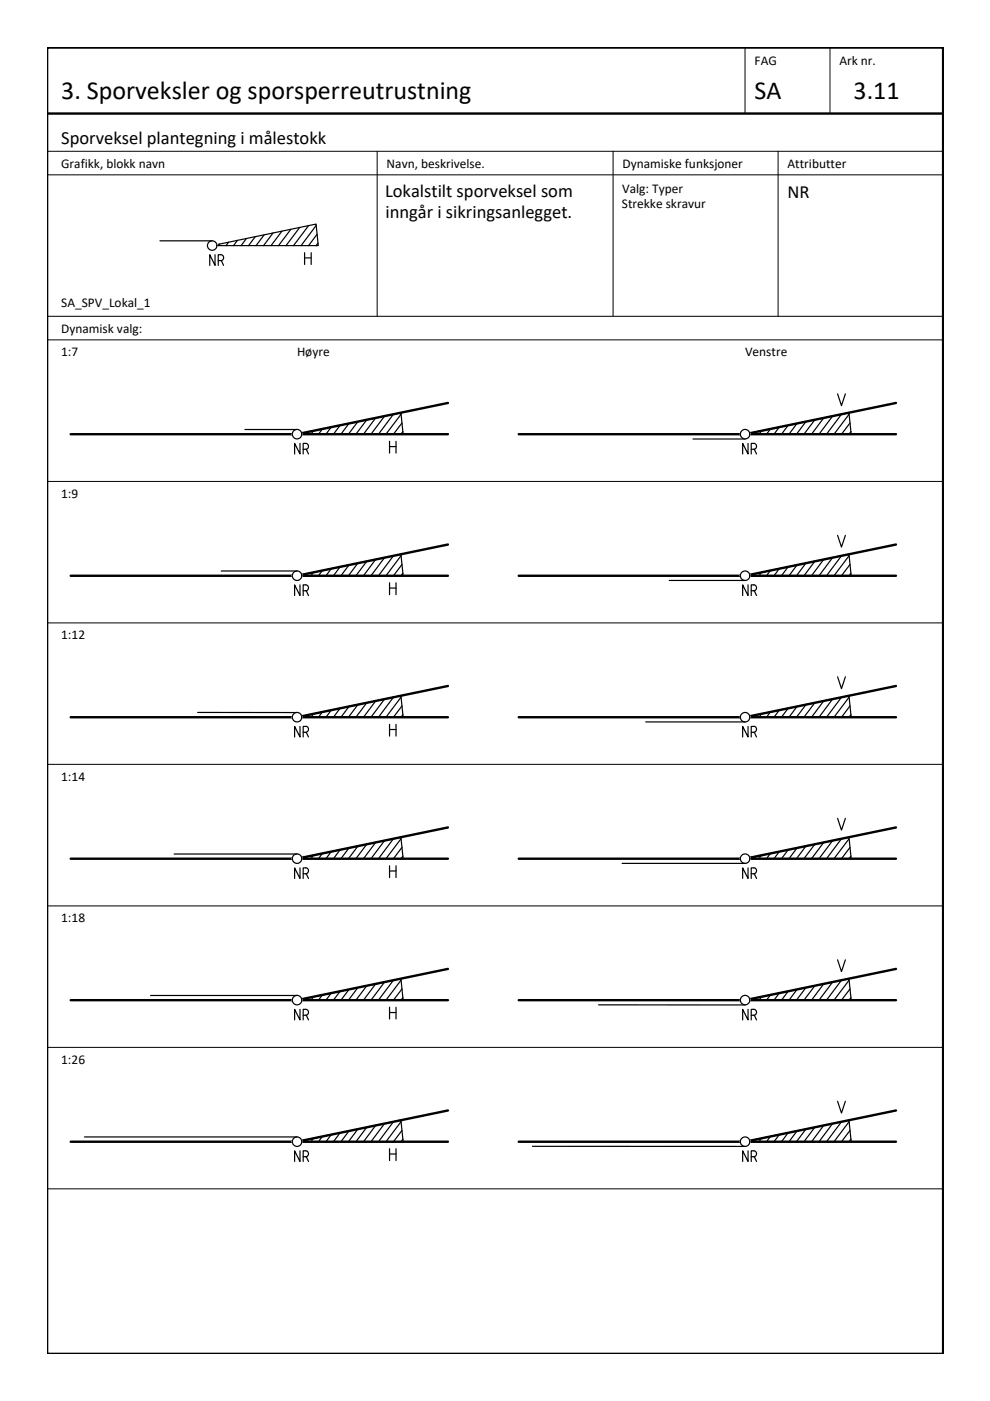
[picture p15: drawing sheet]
<svg xmlns="http://www.w3.org/2000/svg" width="210mm" height="297mm" viewBox="0 0 210 297" stroke-linecap="round" stroke-linejoin="round" font-family="sans-serif">
<defs><g id="words">
<g font-size="5.5">
<text x="13" y="21.1">3. Sporveksler og sporsperreutrustning</text>
<text x="160" y="21.1">SA</text>
<text x="181" y="21.1">3.11</text>
</g>
<g font-size="3.9">
<text x="13" y="30.6">Sporveksel plantegning i målestokk</text>
<text x="81.6" y="41.7">Lokalstilt sporveksel som</text>
<text x="81.7" y="46.2">inngår i sikringsanlegget.</text>
<text x="167" y="42.1">NR</text>
</g>
<g font-size="2.8">
<text x="160" y="13.9">FAG</text>
<text x="178" y="13.9">Ark nr.</text>
<text x="13" y="35.6">Grafikk, blokk navn</text>
<text x="82" y="35.6">Navn, beskrivelse.</text>
<text x="132" y="35.6">Dynamiske funksjoner</text>
<text x="167" y="35.6">Attributter</text>
<text x="131.9" y="41">Valg: Typer</text>
<text x="131.9" y="44.1">Strekke skravur</text>
<text x="13" y="65.1">SA_SPV_Lokal_1</text>
<text x="13" y="70.6">Dynamisk valg:</text>
<text x="13" y="75.6">1:7</text>
<text x="63" y="75.6">Høyre</text>
<text x="158" y="75.6">Venstre</text>
<text x="13" y="105.6">1:9</text>
<text x="13" y="135.6">1:12</text>
<text x="13" y="165.6">1:14</text>
<text x="13" y="195.6">1:18</text>
<text x="13" y="225.6">1:26</text>
</g>
</g></defs>
<!-- layer: RAMME SYMBOLER -->
<g fill="none" stroke="#000" stroke-width=".21">
<path d="M158 10.1v14M176 10.1v14M10 32.1h189.9M10 37.1h189.9M80 32.1v35M130 32.1v35M165 32.1v35M10 67.1h189.9M10 72.1h189.9M10 102.1h189.9M10 132.1h189.9M10 162.1h189.9"/>
<path d="M10 192.1h189.9M10 222.1h189.9M10 252.1h189.9"/>
</g>
<!-- layer: RAMME -->
<path d="M10 10.1h190v276.9h-190zM10 24.1h189.9" fill="none" stroke="#000" stroke-width=".51"/>
<!-- layer: SIG-SPOR enlinje -->
<g fill="none" stroke="#000" stroke-width=".51">
<path d="M15 92.1h80M95 85.4l-32 6.7M110 92.1h80M190 85.4l-32 6.7M95 115.5l-32 6.6M190 115.5l-32 6.6M15 122.1h80M110 122.1h80M15 152.1h80M95 145.4l-32 6.7M110 152.1h80M190 145.4l-32 6.7"/>
<path d="M95 175.4l-32 6.7M190 175.4l-32 6.7M15 182.1h80M110 182.1h80M15 212.1h80M95 205.4l-32 6.7M110 212.1h80M190 205.4l-32 6.7M95 235.4l-32 6.7M190 235.4l-32 6.7M15 242.1h80M110 242.1h80"/>
</g>
<!-- layer: SIG-Sporveksler -->
<g fill="none" stroke="#000" stroke-width=".25">
<path d="M33.9 51.1h11.1M45 52.1l22-4.6 .5 4.6zM46.6 51.7l-.3 .4M48.5 51.4l-.6 .7M50.4 51l-.9 1.1M52.2 50.6l-1.1 1.5M54.1 50.2l-1.4 1.9M56 49.8l-1.7 2.3M57.9 49.4l-2 2.7M59.8 49l-2.3 3.1M61.7 48.6l-2.6 3.5M63.5 48.2l-2.9 3.9"/>
<path d="M64.6 53.6v2.5M64.6 54.7h1.4M65.4 47.8l-3.2 4.3M66 53.6v2.5M67 47.8l-3.2 4.3M67.2 49.7l-1.8 2.4M67.4 51.5l-.4 .6M51.9 91.1h11.1M63 92.1l22-4.6 .5 4.6zM64.6 91.7l-.3 .4M66.5 91.3l-.6 .8M68.3 91l-.8 1.1"/>
<path d="M70.2 90.6l-1.1 1.5M72.1 90.2l-1.4 1.9M74 89.8l-1.7 2.3M75.9 89.4l-2 2.7M77.8 89l-2.3 3.1M79.7 88.6l-2.6 3.5M81.5 88.2l-2.8 3.9M82.6 93.6v2.5M82.6 94.7h1.4M83.4 87.8l-3.2 4.3M84 93.6v2.5M85 87.8l-3.2 4.3"/>
<path d="M85.2 89.7l-1.8 2.4M85.4 91.5l-.4 .6M146.9 93.1h11.1M158 92.1l22-4.6 .5 4.6zM159.6 91.7l-.3 .4M161.5 91.3l-.6 .8M163.3 91l-.8 1.1M165.2 90.6l-1.1 1.5M167.1 90.2l-1.4 1.9M169 89.8l-1.7 2.3M170.9 89.4l-2 2.7M172.8 89l-2.3 3.1"/>
<path d="M174.6 88.6l-2.5 3.5M176.5 88.2l-2.8 3.9M177.6 83.5l.8 2.5 .8-2.5M178.4 87.8l-3.2 4.3M180 87.8l-3.2 4.3M180.2 89.7l-1.8 2.4M180.4 91.5l-.4 .6M74 119.8l-1.7 2.3M75.9 119.4l-2 2.7M77.8 119l-2.3 3.1M79.7 118.6l-2.6 3.5M81.5 118.2l-2.8 3.9"/>
<path d="M83.4 117.8l-3.2 4.3M85 117.8l-3.2 4.3M85.2 119.7l-1.8 2.4M169 119.8l-1.7 2.3M170.9 119.4l-2 2.7M172.8 119l-2.3 3.1M174.6 118.6l-2.5 3.5M176.5 118.2l-2.8 3.9M177.6 113.5l.8 2.5 .8-2.5M178.4 117.8l-3.2 4.3M180 117.8l-3.2 4.3M180.2 119.7l-1.8 2.4"/>
<path d="M46.9 121.1h16.1M63 122.1l22-4.6 .5 4.6zM64.6 121.7l-.3 .4M66.5 121.3l-.6 .8M68.3 121l-.8 1.1M70.2 120.6l-1.1 1.5M72.1 120.2l-1.4 1.9M82.6 123.6v2.5M82.6 124.7h1.4M84 123.6v2.5M85.4 121.5l-.4 .6M141.9 123.1h16.1"/>
<path d="M158 122.1l22-4.6 .5 4.6zM159.6 121.7l-.3 .4M161.5 121.3l-.6 .8M163.3 121l-.8 1.1M165.2 120.6l-1.1 1.5M167.1 120.2l-1.4 1.9M180.4 121.5l-.4 .6M41.9 151.1h21.1M63 152.1l22-4.6 .5 4.6zM64.6 151.7l-.3 .4M66.5 151.3l-.6 .8M68.3 150.9l-.8 1.2"/>
<path d="M70.2 150.6l-1.1 1.5M72.1 150.2l-1.4 1.9M74 149.8l-1.7 2.3M75.9 149.4l-2 2.7M77.8 149l-2.3 3.1M79.7 148.6l-2.6 3.5M81.5 148.2l-2.8 3.9M82.6 153.6v2.5M82.6 154.7h1.4M83.4 147.8l-3.2 4.3M84 153.6v2.5M85 147.8l-3.2 4.3"/>
<path d="M85.2 149.7l-1.8 2.4M85.4 151.5l-.4 .6M136.9 153.1h21.1M158 152.1l22-4.6 .5 4.6zM159.6 151.7l-.3 .4M161.5 151.3l-.6 .8M163.3 150.9l-.8 1.2M165.2 150.6l-1.1 1.5M167.1 150.2l-1.4 1.9M169 149.8l-1.7 2.3M170.9 149.4l-2 2.7M172.8 149l-2.3 3.1"/>
<path d="M174.6 148.6l-2.5 3.5M176.5 148.2l-2.8 3.9M177.6 143.5l.8 2.5 .8-2.5M178.4 147.8l-3.2 4.3M180 147.8l-3.2 4.3M180.2 149.7l-1.8 2.4M180.4 151.5l-.4 .6M74 179.8l-1.7 2.3M75.9 179.4l-2 2.7M77.8 179l-2.3 3.1M79.7 178.6l-2.6 3.5M81.5 178.2l-2.8 3.9"/>
<path d="M83.4 177.8l-3.2 4.3M85 177.8l-3.2 4.3M85.2 179.6l-1.8 2.5M169 179.8l-1.7 2.3M170.9 179.4l-2 2.7M172.8 179l-2.3 3.1M174.6 178.6l-2.5 3.5M176.5 178.2l-2.8 3.9M177.6 173.5l.8 2.5 .8-2.5M178.4 177.8l-3.2 4.3M180 177.8l-3.2 4.3M180.2 179.6l-1.8 2.5"/>
<path d="M36.9 181.1h26.1M63 182.1l22-4.6 .5 4.6zM64.6 181.7l-.3 .4M66.5 181.3l-.6 .8M68.3 181l-.8 1.1M70.2 180.6l-1.1 1.5M72.1 180.2l-1.4 1.9M82.6 183.6v2.5M82.6 184.7h1.4M84 183.6v2.5M85.4 181.5l-.4 .6M131.9 183.1h26.1"/>
<path d="M158 182.1l22-4.6 .5 4.6zM159.6 181.7l-.3 .4M161.5 181.3l-.6 .8M163.3 181l-.8 1.1M165.2 180.6l-1.1 1.5M167.1 180.2l-1.4 1.9M180.4 181.5l-.4 .6M31.9 211.1h31.1M63 212.1l22-4.6 .5 4.6zM64.6 211.7l-.3 .4M66.5 211.3l-.6 .8M68.3 211l-.8 1.1"/>
<path d="M70.2 210.6l-1.1 1.5M72.1 210.2l-1.4 1.9M74 209.8l-1.7 2.3M75.9 209.4l-2 2.7M77.8 209l-2.3 3.1M79.7 208.6l-2.6 3.5M81.5 208.2l-2.8 3.9M82.6 213.6v2.5M82.6 214.7h1.4M83.4 207.8l-3.2 4.3M84 213.6v2.5M85 207.8l-3.2 4.3"/>
<path d="M85.2 209.7l-1.8 2.4M85.4 211.5l-.4 .6M126.9 213l31.1 .1M158 212.1l22-4.6 .5 4.6zM159.6 211.7l-.3 .4M161.5 211.3l-.6 .8M163.3 211l-.8 1.1M165.2 210.6l-1.1 1.5M167.1 210.2l-1.4 1.9M169 209.8l-1.7 2.3M170.9 209.4l-2 2.7M172.8 209l-2.3 3.1"/>
<path d="M174.6 208.6l-2.5 3.5M176.5 208.2l-2.8 3.9M177.6 203.5l.8 2.5 .8-2.5M178.4 207.8l-3.2 4.3M180 207.8l-3.2 4.3M180.2 209.7l-1.8 2.4M180.4 211.5l-.4 .6M74 239.8l-1.7 2.3M75.9 239.4l-2 2.7M77.8 239l-2.3 3.1M79.7 238.6l-2.6 3.5M81.5 238.2l-2.8 3.9"/>
<path d="M83.4 237.8l-3.2 4.3M85 237.8l-3.2 4.3M85.2 239.7l-1.8 2.4M169 239.8l-1.7 2.3M170.9 239.4l-2 2.7M172.8 239l-2.3 3.1M174.6 238.6l-2.5 3.5M176.5 238.2l-2.8 3.9M177.6 233.5l.8 2.5 .8-2.5M178.4 237.8l-3.2 4.3M180 237.8l-3.2 4.3M180.2 239.7l-1.8 2.4"/>
<path d="M17.9 241.1h45.1M63 242.1l22-4.6 .5 4.6zM64.6 241.7l-.3 .4M66.5 241.3l-.6 .8M68.3 240.9l-.8 1.2M70.2 240.6l-1.1 1.5M72.1 240.2l-1.4 1.9M82.6 243.6v2.5M82.6 244.7h1.4M84 243.6v2.5M85.4 241.5l-.4 .6M112.9 243l45.1 .1"/>
<path d="M158 242.1l22-4.6 .5 4.6zM159.6 241.7l-.3 .4M161.5 241.3l-.6 .8M163.3 240.9l-.8 1.2M165.2 240.6l-1.1 1.5M167.1 240.2l-1.4 1.9M180.4 241.5l-.4 .6"/>
<circle cx="45" cy="52.1" r="1.01"/>
<circle cx="63" cy="92.1" r="1.01"/>
<circle cx="158" cy="92.1" r="1.01"/>
<circle cx="63" cy="122.1" r="1.01"/>
<circle cx="158" cy="122.1" r="1.01"/>
<circle cx="63" cy="152.1" r="1.01"/>
<circle cx="158" cy="152.1" r="1.01"/>
<circle cx="63" cy="182.1" r="1.01"/>
<circle cx="158" cy="182.1" r="1.01"/>
<circle cx="63" cy="212" r="1.01"/>
<circle cx="158" cy="212" r="1.01"/>
<circle cx="63" cy="242.1" r="1.01"/>
<circle cx="158" cy="242.1" r="1.01"/>
</g>
<!-- layer: Wipeout -->
<g fill="none" stroke="#fff" stroke-width=".21">
<path d="M44 51.9v.2v-.3v.4M46 51.9v.4v-.2M62 91.9v.2v-.3v.4M64 91.9l-.1 .4 .1-.2M157 91.9v.2v-.3v.4M159 91.9l-.1 .4 .1-.2M62 121.9v.2v-.3v.4M64 121.9l-.1 .4 .1-.2M157 121.9v.2v-.3v.4M159 121.9l-.1 .4 .1-.2M62 151.9v.2v-.3v.4M64 151.9l-.1 .4 .1-.2"/>
<path d="M157 151.9v.2v-.3v.4M159 151.9l-.1 .4 .1-.2M62 181.9v.2v-.3v.4M64 181.9l-.1 .4 .1-.2M157 181.9v.2v-.3v.4M159 181.9l-.1 .4 .1-.2M62 211.9v.2v-.3v.4M64 211.9l-.1 .4 .1-.2M157 211.9v.2v-.3v.4M159 211.9l-.1 .4 .1-.2M62 241.9v.2v-.3v.4M64 241.9l-.1 .4 .1-.2"/>
<path d="M157 241.9v.2v-.3v.4M159 241.9l-.1 .4 .1-.2"/>
</g>
<g fill="#fff" stroke="#fff" stroke-width=".21">
<path d="M46 51.9l-.1 .6zM46 51.8l-.1 .7zM46 51.8l-.2 .8zM45.9 51.7l-.1 .9zM45.9 51.7l-.1 1zM45.8 51.6v1.1zM45.8 51.6l-.1 1.2zM45.8 51.5l-.1 1.3zM45.8 51.5l-.2 1.4zM45.7 51.4l-.1 1.5zM45.7 51.4l-.2 1.5zM45.6 51.3l-.1 1.6zM45.6 51.3l-.2 1.7 .1-.1zM45.5 51.2l.1 .1-.2 1.7zM45.5 51.2l-.3 1.8h.2zM45.4 51.1l.1 .1-.3 1.8zM45.4 51.1l-.3 2 .1-.1zM45.2 51.1h.2l-.3 2zM45.2 51.1l-.2 2h.1zM45.1 51.1h.1l-.2 2zM45.1 51.1l-.2 2h.1zM45 51.1h.1l-.2 2zM45 51.1l-.3 1.9 .2 .1zM44.9 51.1h.1l-.3 1.9zM44.9 51.1l-.3 1.9h.1zM44.7 51.1h.2l-.3 1.9zM44.7 51.1l-.2 1.8 .1 .1zM44.6 51.1h.1l-.2 1.8zM44.6 51.1l-.2 1.8h.1zM44.5 51.2l.1-.1-.2 1.8zM44.5 51.2l-.1 1.7zM44.4 51.3l.1-.1-.2 1.6zM44.4 51.3l-.1 1.5zM44.4 51.3l-.2 1.4zM44.3 51.4l-.1 1.3zM44.3 51.4l-.2 1.2zM44.2 51.5l-.1 1.1zM44.2 51.5l-.2 1zM44.1 51.6l-.1 .9zM44.1 51.6l-.1 .7zM44 51.7v.6zM44 51.7v.5z"/>
<path d="M64 91.9l-.1 .5zM63.9 91.8v.6zM63.9 91.8l-.1 .8zM63.9 91.7l-.1 .9zM63.9 91.7l-.1 1zM63.8 91.6v1.1zM63.8 91.6l-.1 1.2zM63.8 91.5l-.1 1.3zM63.8 91.5l-.2 1.4zM63.7 91.4l-.1 1.5zM63.7 91.4l-.2 1.5zM63.6 91.3l.1 .1-.2 1.5zM63.6 91.3l-.2 1.7 .1-.1zM63.5 91.2l.1 .1-.2 1.7zM63.5 91.2l-.3 1.8zM63.4 91.2h.1l-.3 1.8zM63.4 91.2l-.3 1.9 .1-.1zM63.2 91.1l.2 .1-.3 1.9zM63.2 91.1l-.2 2h.1zM63.1 91.1h.1l-.2 2zM63.1 91.1l-.3 2h.2zM63 91.1h.1l-.3 2zM63 91.1l-.3 1.9 .1 .1zM62.8 91.1h.2l-.3 1.9zM62.8 91.1l-.2 1.9h.1zM62.7 91.1h.1l-.2 1.9zM62.7 91.1l-.2 1.8 .1 .1zM62.6 91.2l.1-.1-.2 1.8zM62.6 91.2l-.2 1.7h.1zM62.5 91.2h.1l-.2 1.7zM62.5 91.2l-.2 1.6 .1 .1zM62.4 91.3l.1-.1-.2 1.6zM62.4 91.3l-.1 1.5zM62.3 91.4l.1-.1-.2 1.4zM62.3 91.4l-.1 1.3zM62.3 91.4l-.2 1.2zM62.2 91.5l-.1 1.1zM62.2 91.5l-.1 .9zM62.1 91.6v.8zM62.1 91.6l-.1 .7zM62.1 91.7l-.1 .6zM62.1 91.7l-.1 .5z"/>
<path d="M64 121.9l-.1 .6zM63.9 121.8v.7zM63.9 121.8l-.1 .8zM63.9 121.7l-.1 .9zM63.9 121.7l-.1 1zM63.8 121.6v1.1zM63.8 121.6l-.1 1.2zM63.8 121.5l-.1 1.3zM63.8 121.5l-.2 1.4zM63.7 121.4l-.1 1.5zM63.7 121.4l-.2 1.5zM63.6 121.3l.1 .1-.2 1.5zM63.6 121.3l-.2 1.7 .1-.1zM63.5 121.2l.1 .1-.2 1.7zM63.5 121.2l-.3 1.8zM63.4 121.1l.1 .1-.3 1.8zM63.4 121.1l-.3 1.9h.1zM63.2 121.1h.2l-.3 1.9zM63.2 121.1l-.2 2 .1-.1zM63.1 121.1h.1l-.2 2zM63.1 121.1l-.3 1.9 .2 .1zM63 121.1h.1l-.3 1.9zM63 121.1l-.3 1.9h.1zM62.8 121.1h.2l-.3 1.9zM62.8 121.1l-.2 1.9h.1zM62.7 121.1h.1l-.2 1.9zM62.7 121.1l-.2 1.8 .1 .1zM62.6 121.1h.1l-.2 1.8zM62.6 121.1l-.2 1.8h.1zM62.5 121.2l.1-.1-.2 1.8zM62.5 121.2l-.2 1.6 .1 .1zM62.4 121.3l.1-.1-.2 1.6zM62.4 121.3l-.1 1.5zM62.3 121.4l.1-.1-.2 1.4zM62.3 121.4l-.1 1.3zM62.3 121.4l-.2 1.2zM62.2 121.5l-.1 1.1zM62.2 121.5l-.1 1zM62.1 121.6v.9zM62.1 121.6l-.1 .7zM62.1 121.7l-.1 .6zM62.1 121.7l-.1 .5z"/>
<path d="M64 151.9l-.1 .5zM63.9 151.8v.6zM63.9 151.8l-.1 .8zM63.9 151.7l-.1 .9zM63.9 151.7l-.1 1zM63.8 151.6v1.1zM63.8 151.6l-.1 1.2zM63.8 151.5l-.1 1.3zM63.8 151.5l-.2 1.4zM63.7 151.3l-.1 1.6zM63.7 151.3l-.2 1.6zM63.6 151.3h.1l-.2 1.6zM63.6 151.3l-.2 1.7 .1-.1zM63.5 151.2l.1 .1-.2 1.7zM63.5 151.2l-.3 1.8zM63.4 151.1l.1 .1-.3 1.8zM63.4 151.1l-.3 2 .1-.1zM63.2 151.1h.2l-.3 2zM63.2 151.1l-.2 2h.1zM63.1 151.1h.1l-.2 2zM63.1 151.1l-.3 2h.2zM63 151.1h.1l-.3 2zM63 151.1l-.3 1.9 .1 .1zM62.8 151.1h.2l-.3 1.9zM62.8 151.1l-.2 1.9h.1zM62.7 151.1h.1l-.2 1.9zM62.7 151.1l-.2 1.8 .1 .1zM62.6 151.1h.1l-.2 1.8zM62.6 151.1l-.2 1.8h.1zM62.5 151.2l.1-.1-.2 1.8zM62.5 151.2l-.2 1.6 .1 .1zM62.4 151.3l.1-.1-.2 1.6zM62.4 151.3l-.1 1.5zM62.3 151.3h.1l-.2 1.4zM62.3 151.3l-.1 1.4zM62.3 151.3l-.2 1.3zM62.2 151.5l-.1 1.1zM62.2 151.5l-.1 .9zM62.1 151.6v.8zM62.1 151.6l-.1 .7zM62.1 151.7l-.1 .6zM62.1 151.7l-.1 .5z"/>
<path d="M64 181.9l-.1 .5zM63.9 181.8v.6zM63.9 181.8l-.1 .8zM63.9 181.7l-.1 .9zM63.9 181.7l-.1 1zM63.8 181.6v1.1zM63.8 181.6l-.1 1.2zM63.8 181.4l-.1 1.4zM63.8 181.4l-.2 1.5zM63.7 181.4l-.1 1.5zM63.7 181.4l-.2 1.5zM63.6 181.3l.1 .1-.2 1.5zM63.6 181.3l-.2 1.7 .1-.1zM63.5 181.2l.1 .1-.2 1.7zM63.5 181.2l-.3 1.8zM63.4 181.1l.1 .1-.3 1.8zM63.4 181.1l-.3 2 .1-.1zM63.2 181.1h.2l-.3 2zM63.2 181.1l-.2 2h.1zM63.1 181.1h.1l-.2 2zM63.1 181.1l-.3 2h.2zM63 181.1h.1l-.3 2zM63 181.1l-.3 1.9 .1 .1zM62.8 181.1h.2l-.3 1.9zM62.8 181.1l-.2 1.9h.1zM62.7 181.1h.1l-.2 1.9zM62.7 181.1l-.2 1.8 .1 .1zM62.6 181.1h.1l-.2 1.8zM62.6 181.1l-.2 1.8h.1zM62.5 181.2l.1-.1-.2 1.8zM62.5 181.2l-.2 1.6 .1 .1zM62.4 181.3l.1-.1-.2 1.6zM62.4 181.3l-.1 1.5zM62.3 181.4l.1-.1-.2 1.4zM62.3 181.4l-.1 1.3zM62.3 181.4l-.2 1.2zM62.2 181.4l-.1 1.2zM62.2 181.4l-.1 1zM62.1 181.6v.8zM62.1 181.6l-.1 .7zM62.1 181.7l-.1 .6zM62.1 181.7l-.1 .5z"/>
<path d="M64 211.9l-.1 .5zM63.9 211.8v.6zM63.9 211.8l-.1 .8zM63.9 211.7l-.1 .9zM63.9 211.7l-.1 1zM63.8 211.6v1.1zM63.8 211.6l-.1 1.2zM63.8 211.5l-.1 1.3zM63.8 211.5l-.2 1.4zM63.7 211.4l-.1 1.5zM63.7 211.4l-.2 1.5zM63.6 211.3l.1 .1-.2 1.5zM63.6 211.3l-.2 1.7 .1-.1zM63.5 211.2l.1 .1-.2 1.7zM63.5 211.2l-.3 1.8zM63.4 211.1l.1 .1-.3 1.8zM63.4 211.1l-.3 1.9h.1zM63.2 211.1h.2l-.3 1.9zM63.2 211.1l-.2 2 .1-.1zM63.1 211.1h.1l-.2 2zM63.1 211.1l-.3 1.9 .2 .1zM63 211.1h.1l-.3 1.9zM63 211.1l-.3 1.9h.1zM62.8 211.1h.2l-.3 1.9zM62.8 211.1l-.2 1.9h.1zM62.7 211.1h.1l-.2 1.9zM62.7 211.1l-.2 1.8 .1 .1zM62.6 211.1h.1l-.2 1.8zM62.6 211.1l-.2 1.8h.1zM62.5 211.2l.1-.1-.2 1.8zM62.5 211.2l-.2 1.6 .1 .1zM62.4 211.3l.1-.1-.2 1.6zM62.4 211.3l-.1 1.5zM62.3 211.4l.1-.1-.2 1.4zM62.3 211.4l-.1 1.3zM62.3 211.4l-.2 1.2zM62.2 211.5l-.1 1.1zM62.2 211.5l-.1 .9zM62.1 211.6v.8zM62.1 211.6l-.1 .7zM62.1 211.7l-.1 .6zM62.1 211.7l-.1 .5z"/>
<path d="M64 241.9l-.1 .6zM63.9 241.8v.7zM63.9 241.8l-.1 .8zM63.9 241.7l-.1 .9zM63.9 241.7l-.1 1zM63.8 241.6v1.1zM63.8 241.6l-.1 1.2zM63.8 241.5l-.1 1.3zM63.8 241.5l-.2 1.4zM63.7 241.3l-.1 1.6zM63.7 241.3l-.2 1.6zM63.6 241.3h.1l-.2 1.6zM63.6 241.3l-.2 1.7 .1-.1zM63.5 241.2l.1 .1-.2 1.7zM63.5 241.2l-.3 1.8zM63.4 241.1l.1 .1-.3 1.8zM63.4 241.1l-.3 1.9h.1zM63.2 241.1h.2l-.3 1.9zM63.2 241.1l-.2 2 .1-.1zM63.1 241.1h.1l-.2 2zM63.1 241.1l-.3 1.9 .2 .1zM63 241.1h.1l-.3 1.9zM63 241.1l-.3 1.9h.1zM62.8 241.1h.2l-.3 1.9zM62.8 241.1l-.2 1.9h.1zM62.7 241.1h.1l-.2 1.9zM62.7 241.1l-.2 1.8 .1 .1zM62.6 241.1h.1l-.2 1.8zM62.6 241.1l-.2 1.8h.1zM62.5 241.2l.1-.1-.2 1.8zM62.5 241.2l-.2 1.6 .1 .1zM62.4 241.3l.1-.1-.2 1.6zM62.4 241.3l-.1 1.5zM62.3 241.3h.1l-.2 1.4zM62.3 241.3l-.1 1.4zM62.3 241.3l-.2 1.3zM62.2 241.5l-.1 1.1zM62.2 241.5l-.1 1zM62.1 241.6v.9zM62.1 241.6l-.1 .7zM62.1 241.7l-.1 .6zM62.1 241.7l-.1 .5z"/>
<path d="M159 241.9l-.1 .6zM158.9 241.8v.7zM158.9 241.8l-.1 .8zM158.9 241.7l-.1 .9zM158.9 241.7l-.1 1zM158.8 241.6v1.1zM158.8 241.6l-.1 1.2zM158.8 241.5l-.1 1.3zM158.8 241.5l-.2 1.4zM158.7 241.3l-.1 1.6zM158.7 241.3l-.2 1.6zM158.6 241.3h.1l-.2 1.6zM158.6 241.3l-.3 1.7 .2-.1zM158.5 241.2l.1 .1-.3 1.7zM158.5 241.2l-.3 1.8zM158.3 241.1l.2 .1-.3 1.8zM158.3 241.1l-.2 1.9h.1zM158.2 241.1h.1l-.2 1.9zM158.2 241.1l-.2 2 .1-.1zM158.1 241.1h.1l-.2 2zM158.1 241.1l-.3 1.9 .2 .1zM158 241.1h.1l-.3 1.9zM158 241.1l-.3 1.9h.1zM157.8 241.1h.2l-.3 1.9zM157.8 241.1l-.2 1.9h.1zM157.7 241.1h.1l-.2 1.9zM157.7 241.1l-.2 1.8 .1 .1zM157.6 241.1h.1l-.2 1.8zM157.6 241.1l-.2 1.8h.1zM157.5 241.2l.1-.1-.2 1.8zM157.5 241.2l-.2 1.6 .1 .1zM157.4 241.3l.1-.1-.2 1.6zM157.4 241.3l-.1 1.5zM157.3 241.3h.1l-.2 1.4zM157.3 241.3l-.1 1.4zM157.3 241.3l-.2 1.3zM157.2 241.5l-.1 1.1zM157.2 241.5l-.1 1zM157.1 241.6v.9zM157.1 241.6l-.1 .7zM157.1 241.7l-.1 .6zM157.1 241.7l-.1 .5z"/>
<path d="M159 211.9l-.1 .5zM158.9 211.8v.6zM158.9 211.8l-.1 .8zM158.9 211.7l-.1 .9zM158.9 211.7l-.1 1zM158.8 211.6v1.1zM158.8 211.6l-.1 1.2zM158.8 211.5l-.1 1.3zM158.8 211.5l-.2 1.4zM158.7 211.4l-.1 1.5zM158.7 211.4l-.2 1.5zM158.6 211.3l.1 .1-.2 1.5zM158.6 211.3l-.3 1.7 .2-.1zM158.5 211.2l.1 .1-.3 1.7zM158.5 211.2l-.3 1.8zM158.3 211.1l.2 .1-.3 1.8zM158.3 211.1l-.2 1.9h.1zM158.2 211.1h.1l-.2 1.9zM158.2 211.1l-.2 2 .1-.1zM158.1 211.1h.1l-.2 2zM158.1 211.1l-.3 1.9 .2 .1zM158 211.1h.1l-.3 1.9zM158 211.1l-.3 1.9h.1zM157.8 211.1h.2l-.3 1.9zM157.8 211.1l-.2 1.9h.1zM157.7 211.1h.1l-.2 1.9zM157.7 211.1l-.2 1.8 .1 .1zM157.6 211.1h.1l-.2 1.8zM157.6 211.1l-.2 1.8h.1zM157.5 211.2l.1-.1-.2 1.8zM157.5 211.2l-.2 1.6 .1 .1zM157.4 211.3l.1-.1-.2 1.6zM157.4 211.3l-.1 1.5zM157.3 211.4l.1-.1-.2 1.4zM157.3 211.4l-.1 1.3zM157.3 211.4l-.2 1.2zM157.2 211.5l-.1 1.1zM157.2 211.5l-.1 .9zM157.1 211.6v.8zM157.1 211.6l-.1 .7zM157.1 211.7l-.1 .6zM157.1 211.7l-.1 .5z"/>
<path d="M159 181.9l-.1 .5zM158.9 181.8v.6zM158.9 181.8l-.1 .8zM158.9 181.7l-.1 .9zM158.9 181.7l-.1 1zM158.8 181.6v1.1zM158.8 181.6l-.1 1.2zM158.8 181.4l-.1 1.4zM158.8 181.4l-.2 1.5zM158.7 181.4l-.1 1.5zM158.7 181.4l-.2 1.5zM158.6 181.3l.1 .1-.2 1.5zM158.6 181.3l-.3 1.7 .2-.1zM158.5 181.2l.1 .1-.3 1.7zM158.5 181.2l-.3 1.8zM158.3 181.1l.2 .1-.3 1.8zM158.3 181.1l-.2 2 .1-.1zM158.2 181.1h.1l-.2 2zM158.2 181.1l-.2 2h.1zM158.1 181.1h.1l-.2 2zM158.1 181.1l-.3 2h.2zM158 181.1h.1l-.3 2zM158 181.1l-.3 1.9 .1 .1zM157.8 181.1h.2l-.3 1.9zM157.8 181.1l-.2 1.9h.1zM157.7 181.1h.1l-.2 1.9zM157.7 181.1l-.2 1.8 .1 .1zM157.6 181.1h.1l-.2 1.8zM157.6 181.1l-.2 1.8h.1zM157.5 181.2l.1-.1-.2 1.8zM157.5 181.2l-.2 1.6 .1 .1zM157.4 181.3l.1-.1-.2 1.6zM157.4 181.3l-.1 1.5zM157.3 181.4l.1-.1-.2 1.4zM157.3 181.4l-.1 1.3zM157.3 181.4l-.2 1.2zM157.2 181.4l-.1 1.2zM157.2 181.4l-.1 1zM157.1 181.6v.8zM157.1 181.6l-.1 .7zM157.1 181.7l-.1 .6zM157.1 181.7l-.1 .5z"/>
<path d="M159 151.9l-.1 .5zM158.9 151.8v.6zM158.9 151.8l-.1 .8zM158.9 151.7l-.1 .9zM158.9 151.7l-.1 1zM158.8 151.6v1.1zM158.8 151.6l-.1 1.2zM158.8 151.5l-.1 1.3zM158.8 151.5l-.2 1.4zM158.7 151.3l-.1 1.6zM158.7 151.3l-.2 1.6zM158.6 151.3h.1l-.2 1.6zM158.6 151.3l-.3 1.7 .2-.1zM158.5 151.2l.1 .1-.3 1.7zM158.5 151.2l-.3 1.8zM158.3 151.1l.2 .1-.3 1.8zM158.3 151.1l-.2 2 .1-.1zM158.2 151.1h.1l-.2 2zM158.2 151.1l-.2 2h.1zM158.1 151.1h.1l-.2 2zM158.1 151.1l-.3 2h.2zM158 151.1h.1l-.3 2zM158 151.1l-.3 1.9 .1 .1zM157.8 151.1h.2l-.3 1.9zM157.8 151.1l-.2 1.9h.1zM157.7 151.1h.1l-.2 1.9zM157.7 151.1l-.2 1.8 .1 .1zM157.6 151.1h.1l-.2 1.8zM157.6 151.1l-.2 1.8h.1zM157.5 151.2l.1-.1-.2 1.8zM157.5 151.2l-.2 1.6 .1 .1zM157.4 151.3l.1-.1-.2 1.6zM157.4 151.3l-.1 1.5zM157.3 151.3h.1l-.2 1.4zM157.3 151.3l-.1 1.4zM157.3 151.3l-.2 1.3zM157.2 151.5l-.1 1.1zM157.2 151.5l-.1 .9zM157.1 151.6v.8zM157.1 151.6l-.1 .7zM157.1 151.7l-.1 .6zM157.1 151.7l-.1 .5z"/>
<path d="M159 121.9l-.1 .6zM158.9 121.8v.7zM158.9 121.8l-.1 .8zM158.9 121.7l-.1 .9zM158.9 121.7l-.1 1zM158.8 121.6v1.1zM158.8 121.6l-.1 1.2zM158.8 121.5l-.1 1.3zM158.8 121.5l-.2 1.4zM158.7 121.4l-.1 1.5zM158.7 121.4l-.2 1.5zM158.6 121.3l.1 .1-.2 1.5zM158.6 121.3l-.3 1.7 .2-.1zM158.5 121.2l.1 .1-.3 1.7zM158.5 121.2l-.3 1.8zM158.3 121.1l.2 .1-.3 1.8zM158.3 121.1l-.2 1.9h.1zM158.2 121.1h.1l-.2 1.9zM158.2 121.1l-.2 2 .1-.1zM158.1 121.1h.1l-.2 2zM158.1 121.1l-.3 1.9 .2 .1zM158 121.1h.1l-.3 1.9zM158 121.1l-.3 1.9h.1zM157.8 121.1h.2l-.3 1.9zM157.8 121.1l-.2 1.9h.1zM157.7 121.1h.1l-.2 1.9zM157.7 121.1l-.2 1.8 .1 .1zM157.6 121.1h.1l-.2 1.8zM157.6 121.1l-.2 1.8h.1zM157.5 121.2l.1-.1-.2 1.8zM157.5 121.2l-.2 1.6 .1 .1zM157.4 121.3l.1-.1-.2 1.6zM157.4 121.3l-.1 1.5zM157.3 121.4l.1-.1-.2 1.4zM157.3 121.4l-.1 1.3zM157.3 121.4l-.2 1.2zM157.2 121.5l-.1 1.1zM157.2 121.5l-.1 1zM157.1 121.6v.9zM157.1 121.6l-.1 .7zM157.1 121.7l-.1 .6zM157.1 121.7l-.1 .5z"/>
<path d="M159 91.9l-.1 .5zM158.9 91.8v.6zM158.9 91.8l-.1 .8zM158.9 91.7l-.1 .9zM158.9 91.7l-.1 1zM158.8 91.6v1.1zM158.8 91.6l-.1 1.2zM158.8 91.5l-.1 1.3zM158.8 91.5l-.2 1.4zM158.7 91.4l-.1 1.5zM158.7 91.4l-.2 1.5zM158.6 91.3l.1 .1-.2 1.5zM158.6 91.3l-.3 1.7 .2-.1zM158.5 91.2l.1 .1-.3 1.7zM158.5 91.2l-.3 1.8zM158.3 91.2h.2l-.3 1.8zM158.3 91.2l-.2 1.9 .1-.1zM158.2 91.1l.1 .1-.2 1.9zM158.2 91.1l-.2 2h.1zM158.1 91.1h.1l-.2 2zM158.1 91.1l-.3 2h.2zM158 91.1h.1l-.3 2zM158 91.1l-.3 1.9 .1 .1zM157.8 91.1h.2l-.3 1.9zM157.8 91.1l-.2 1.9h.1zM157.7 91.1h.1l-.2 1.9zM157.7 91.1l-.2 1.8 .1 .1zM157.6 91.2l.1-.1-.2 1.8zM157.6 91.2l-.2 1.7h.1zM157.5 91.2h.1l-.2 1.7zM157.5 91.2l-.2 1.6 .1 .1zM157.4 91.3l.1-.1-.2 1.6zM157.4 91.3l-.1 1.5zM157.3 91.4l.1-.1-.2 1.4zM157.3 91.4l-.1 1.3zM157.3 91.4l-.2 1.2zM157.2 91.5l-.1 1.1zM157.2 91.5l-.1 .9zM157.1 91.6v.8zM157.1 91.6l-.1 .7zM157.1 91.7l-.1 .6zM157.1 91.7l-.1 .5z"/>
</g>
<g fill="none" stroke="#fffefd" stroke-width=".25">
<circle cx="45" cy="52.1" r="1"/>
<circle cx="63" cy="92.1" r="1"/>
<circle cx="158" cy="92.1" r="1"/>
<circle cx="63" cy="122.1" r="1"/>
<circle cx="158" cy="122.1" r="1"/>
<circle cx="63" cy="152.1" r="1"/>
<circle cx="158" cy="152.1" r="1"/>
<circle cx="63" cy="182.1" r="1"/>
<circle cx="158" cy="182.1" r="1"/>
<circle cx="63" cy="212.1" r="1"/>
<circle cx="158" cy="212.1" r="1"/>
<circle cx="63" cy="242.1" r="1"/>
<circle cx="158" cy="242.1" r="1"/>
</g>
<!-- layer: SIG_ATT_Tekst25 -->
<g fill="none" stroke="#000" stroke-width=".25">
<path d="M45.6 54v2.3l-1.1-2.3v2.3M46.3 55.3h.6a.63 .63 0 0 0 .5-.7 .63 .63 0 0 0-.6-.6h-.5v2.3M46.9 55.3l.5 1M63.6 94v2.3l-1.1-2.3v2.3M64.3 95.3h.5a.63 .63 0 0 0 .6-.7 .63 .63 0 0 0-.6-.6h-.5v2.3M64.9 95.3l.5 1M158.6 94v2.3l-1.1-2.3v2.3M159.3 95.3h.5M159.8 94h-.5v2.3M159.8 94a.63 .63 0 0 1 .6 .6 .63 .63 0 0 1-.6 .7M159.9 95.3l.5 1M63.6 124v2.3l-1.1-2.3v2.3"/>
<path d="M64.3 125.3h.5a.63 .63 0 0 0 .6-.7 .63 .63 0 0 0-.6-.6h-.5v2.3M64.9 125.3l.5 1M158.6 124v2.3l-1.1-2.3v2.3M159.3 125.3h.5M159.8 124h-.5v2.3M159.8 124a.63 .63 0 0 1 .6 .6 .63 .63 0 0 1-.6 .7M159.9 125.3l.5 1M63.6 154v2.3l-1.1-2.3v2.3M64.8 154h-.5v2.3M64.8 154a.63 .63 0 0 1 .6 .6 .63 .63 0 0 1-.6 .6l-.5 .1M64.9 155.3l.5 1M158.6 154v2.3l-1.1-2.3v2.3"/>
<path d="M159.3 155.3h.5M159.8 154h-.5v2.3M159.8 154a.63 .63 0 0 1 .6 .6 .63 .63 0 0 1-.6 .6M159.9 155.3l.5 1M63.6 184v2.3l-1.1-2.3v2.3M64.3 185.3l.5-.1a.62 .62 0 0 0 .6-.6 .62 .62 0 0 0-.6-.6h-.5v2.3M64.9 185.3l.5 1M158.6 184v2.3l-1.1-2.3v2.3M159.3 185.3h.5M159.8 184h-.5v2.3M159.8 184a.63 .63 0 0 1 .6 .6 .63 .63 0 0 1-.6 .6M159.9 185.3l.5 1"/>
<path d="M63.6 214v2.2l-1.1-2.2v2.2M64.3 215.3h.5a.63 .63 0 0 0 .6-.7 .63 .63 0 0 0-.6-.6h-.5v2.2M64.9 215.3l.5 .9M158.6 214v2.2l-1.1-2.2v2.2M159.3 215.3h.5M159.8 214h-.5v2.2M159.8 214a.63 .63 0 0 1 .6 .6 .63 .63 0 0 1-.6 .7M159.9 215.3l.5 .9M63.6 244v2.3l-1.1-2.3v2.3M64.3 245.2h.5a.63 .63 0 0 0 .6-.6 .63 .63 0 0 0-.6-.6h-.5v2.3M64.9 245.2l.5 1.1M158.6 244v2.3l-1.1-2.3v2.3"/>
<path d="M159.3 245.2h.5M159.8 244h-.5v2.3M159.8 244a.63 .63 0 0 1 .6 .6 .63 .63 0 0 1-.6 .6M159.9 245.2l.5 1.1"/>
</g>
<use href="#words"/>
</svg>
